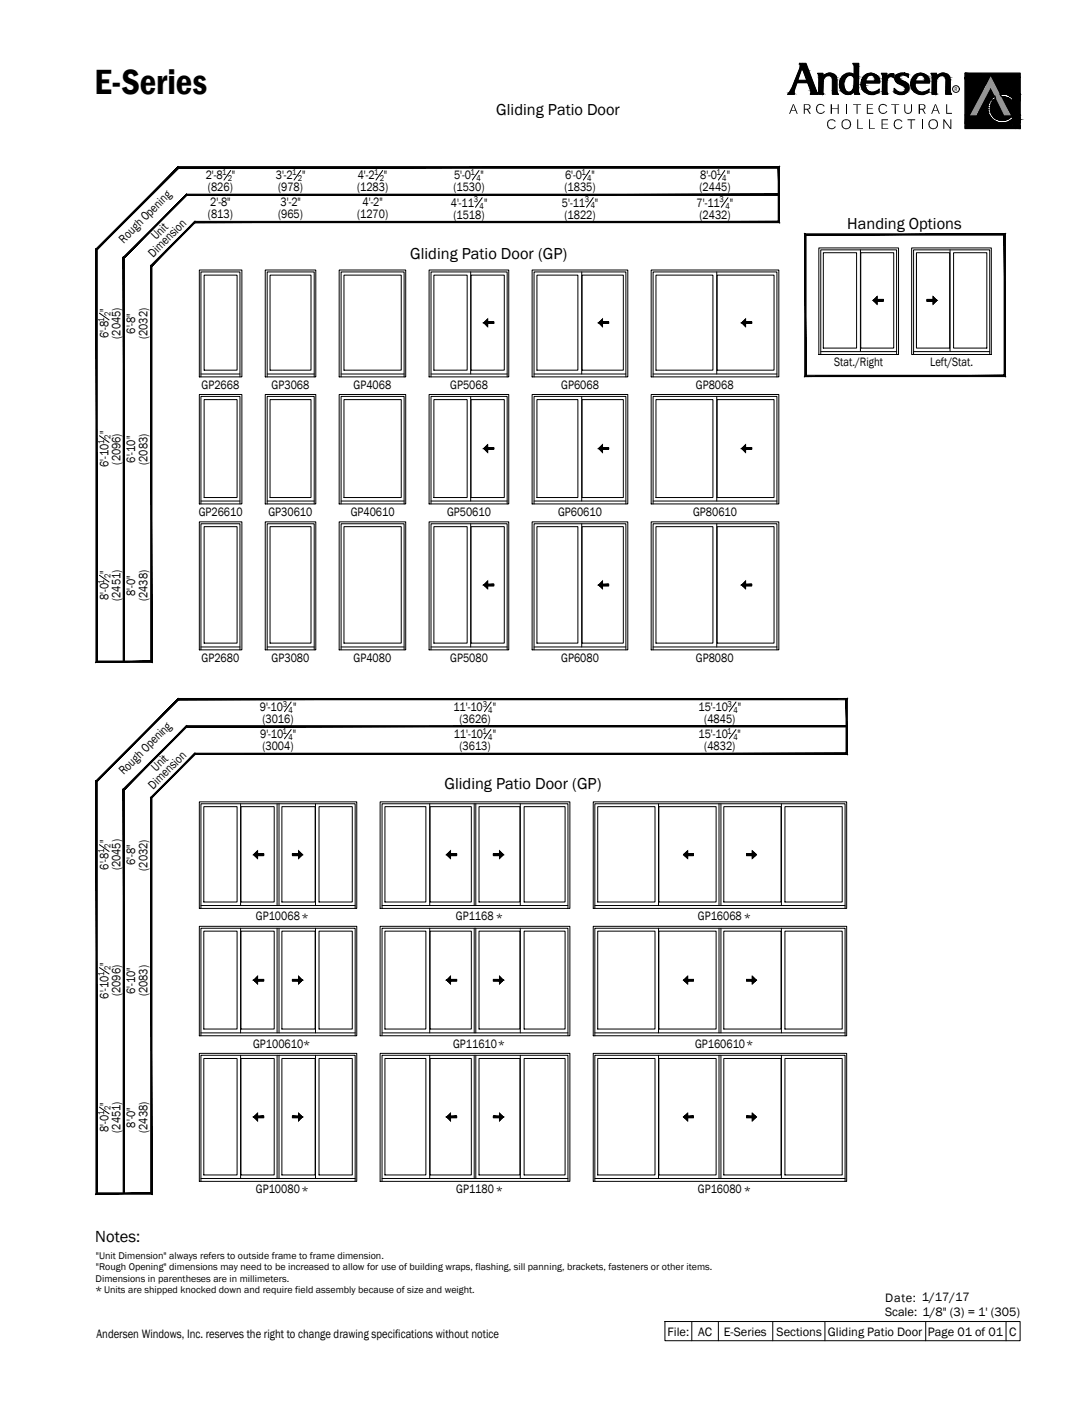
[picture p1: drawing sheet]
<svg xmlns="http://www.w3.org/2000/svg" width="216mm" height="279mm" viewBox="0 0 216 279" stroke-linecap="round" stroke-linejoin="round" font-family="sans-serif">
<defs><g id="words">
<text font-size="7.1" x="18.7" y="18.7">E-Series</text>
<g font-size="3.8">
<text x="161.8" y="22.6">C</text>
<text x="176.8" y="22.6">T</text>
</g>
<text font-size="3.3" x="18.9" y="246.4">Notes:</text>
<g font-size="3.2">
<text x="98.5" y="22.8">Gliding Patio Door</text>
<text x="168.1" y="45.5">Handing Options</text>
<text x="81.4" y="51.4">Gliding Patio Door (GP)</text>
<text x="88.2" y="156.6">Gliding Patio Door (GP)</text>
</g>
<g font-size="2.7">
<text x="156.6" y="22.6">A R</text>
<text x="169.3" y="22.6">T E C</text>
<text x="179.2" y="22.6">U R A L</text>
<text x="163.9" y="25.6">CO L L E C T I O N</text>
</g>
<g font-size="2.5">
<text x="40.8" y="35.6">2'-8</text>
<text x="46" y="35.6">&quot;</text>
<text x="54.7" y="35.6">3'-2</text>
<text x="59.9" y="35.6">&quot;</text>
<text x="71" y="35.6">4'-2</text>
<text x="76.2" y="35.6">&quot;</text>
<text x="90.1" y="35.6">5'-0</text>
<text x="95.4" y="35.6">&quot;</text>
<text x="112.1" y="35.6">6'-0</text>
<text x="117.4" y="35.6">&quot;</text>
<text x="138.9" y="35.6">8'-0</text>
<text x="144.2" y="35.6">&quot;</text>
<text x="41.3" y="38">(826)</text>
<text x="41.7" y="40.9">2'-8&quot;</text>
<text x="55.2" y="38">(978)</text>
<text x="55.7" y="40.9">3'-2&quot;</text>
<text x="70.9" y="38">(1283)</text>
<text x="71.9" y="40.9">4'-2&quot;</text>
<text x="89.5" y="41">4'-11</text>
<text x="90" y="38">(1530)</text>
<text x="96.1" y="41">&quot;</text>
<text x="111.5" y="41">5'-11</text>
<text x="112" y="38">(1835)</text>
<text x="118" y="41">&quot;</text>
<text x="138.2" y="41">7'-11</text>
<text x="138.8" y="38">(2445)</text>
<text x="144.8" y="41">&quot;</text>
<text x="31" y="47.7" transform="rotate(-45 31 47.7)">Unit</text>
<text x="41.3" y="43.4">(813)</text>
<text x="55.2" y="43.4">(965)</text>
<text x="70.9" y="43.4">(1270)</text>
<text x="90" y="43.4">(1518)</text>
<text x="112" y="43.4">(1822)</text>
<text x="138.8" y="43.4">(2432)</text>
<text x="24.6" y="48.4" transform="rotate(-45 24.6 48.4)">Rough Opening</text>
<text x="30.4" y="51.2" transform="rotate(-45 30.4 51.2)">Dimension</text>
<text x="21.5" y="61.8" transform="rotate(-90 21.5 61.8)">&quot;</text>
<text x="21.5" y="67" transform="rotate(-90 21.5 67)">6'-8</text>
<text x="23.9" y="67.2" transform="rotate(-90 23.9 67.2)">(2045)</text>
<text x="26.8" y="66.2" transform="rotate(-90 26.8 66.2)">6'-8&quot;</text>
<text x="29.3" y="67.3" transform="rotate(-90 29.3 67.3)">(2032)</text>
<text x="40" y="77.1">GP2668</text>
<text x="53.9" y="77.1">GP3068</text>
<text x="70.2" y="77.1">GP4068</text>
<text x="89.3" y="77.1">GP5068</text>
<text x="111.4" y="77.1">GP6068</text>
<text x="138.1" y="77.1">GP8068</text>
<text x="165.5" y="72.7">Stat./Right</text>
<text x="184.6" y="72.7">Left/Stat.</text>
<text x="21.5" y="86.2" transform="rotate(-90 21.5 86.2)">&quot;</text>
<text x="21.5" y="92.6" transform="rotate(-90 21.5 92.6)">6'-10</text>
<text x="23.9" y="92.2" transform="rotate(-90 23.9 92.2)">(2096)</text>
<text x="26.8" y="91.8" transform="rotate(-90 26.8 91.8)">6'-10&quot;</text>
<text x="29.3" y="92.3" transform="rotate(-90 29.3 92.3)">(2083)</text>
<text x="39.4" y="102.3">GP26610</text>
<text x="53.3" y="102.3">GP30610</text>
<text x="69.6" y="102.3">GP40610</text>
<text x="88.7" y="102.3">GP50610</text>
<text x="110.7" y="102.3">GP60610</text>
<text x="137.5" y="102.3">GP80610</text>
<text x="21.5" y="113.9" transform="rotate(-90 21.5 113.9)">&quot;</text>
<text x="21.5" y="119.1" transform="rotate(-90 21.5 119.1)">8'-0</text>
<text x="23.9" y="119.2" transform="rotate(-90 23.9 119.2)">(2451)</text>
<text x="26.8" y="118.2" transform="rotate(-90 26.8 118.2)">8'-0&quot;</text>
<text x="29.3" y="119.3" transform="rotate(-90 29.3 119.3)">(2438)</text>
<text x="40" y="131.3">GP2680</text>
<text x="53.9" y="131.3">GP3080</text>
<text x="70.2" y="131.3">GP4080</text>
<text x="89.3" y="131.3">GP5080</text>
<text x="111.4" y="131.3">GP6080</text>
<text x="138.1" y="131.3">GP8080</text>
<text x="51.6" y="141.1">9'-10</text>
<text x="52.1" y="143.5">(3016)</text>
<text x="58.2" y="141.1">&quot;</text>
<text x="90" y="141.1">11'-10</text>
<text x="91.2" y="143.5">(3626)</text>
<text x="97.8" y="141.1">&quot;</text>
<text x="138.6" y="141.1">15'-10</text>
<text x="139.8" y="143.5">(4845)</text>
<text x="146.4" y="141.1">&quot;</text>
<text x="51.6" y="146.5">9'-10</text>
<text x="52.1" y="148.9">(3004)</text>
<text x="58.1" y="146.5">&quot;</text>
<text x="90" y="146.5">11'-10</text>
<text x="91.2" y="148.9">(3613)</text>
<text x="97.8" y="146.5">&quot;</text>
<text x="138.6" y="146.5">15'-10</text>
<text x="139.8" y="148.9">(4832)</text>
<text x="146.4" y="146.5">&quot;</text>
<text x="24.6" y="153.8" transform="rotate(-45 24.6 153.8)">Rough Opening</text>
<text x="31" y="153.1" transform="rotate(-44 31 153.1)">Unit</text>
<text x="30.4" y="156.7" transform="rotate(-45 30.4 156.7)">Dimension</text>
<text x="21.5" y="167.4" transform="rotate(-90 21.5 167.4)">&quot;</text>
<text x="21.5" y="172.6" transform="rotate(-90 21.5 172.6)">6'-8</text>
<text x="23.9" y="172.7" transform="rotate(-90 23.9 172.7)">(2045)</text>
<text x="26.8" y="171.7" transform="rotate(-90 26.8 171.7)">6'-8&quot;</text>
<text x="29.3" y="172.8" transform="rotate(-90 29.3 172.8)">(2032)</text>
<text x="50.8" y="182.6">GP10068*</text>
<text x="90.5" y="182.6">GP1168 *</text>
<text x="138.5" y="182.6">GP16068 *</text>
<text x="21.5" y="191.7" transform="rotate(-90 21.5 191.7)">&quot;</text>
<text x="23.9" y="197.7" transform="rotate(-90 23.9 197.7)">(2096)</text>
<text x="26.8" y="197.3" transform="rotate(-90 26.8 197.3)">6'-10&quot;</text>
<text x="29.3" y="197.7" transform="rotate(-90 29.3 197.7)">(2083)</text>
<text x="21.5" y="198.2" transform="rotate(-90 21.5 198.2)">6'-10</text>
<text x="50.2" y="207.9">GP100610*</text>
<text x="89.9" y="207.9">GP11610*</text>
<text x="137.9" y="207.9">GP160610*</text>
<text x="21.5" y="219.4" transform="rotate(-90 21.5 219.4)">&quot;</text>
<text x="21.5" y="224.6" transform="rotate(-90 21.5 224.6)">8'-0</text>
<text x="23.9" y="224.8" transform="rotate(-90 23.9 224.8)">(2451)</text>
<text x="26.8" y="223.8" transform="rotate(-90 26.8 223.8)">8'-0&quot;</text>
<text x="29.3" y="224.8" transform="rotate(-90 29.3 224.8)">(2438)</text>
<text x="50.8" y="236.8">GP10080*</text>
<text x="90.5" y="236.8">GP1180*</text>
<text x="138.5" y="236.8">GP16080 *</text>
<text x="18.9" y="257">*</text>
<text x="175.6" y="258.3">Date: 1/17/17</text>
<text x="175.6" y="261.1">Scale: 1/8&quot; (3) = 1' (305)</text>
<text x="19.2" y="265.6">Andersen Windows, Inc. reserves the right to change drawing specifications without notice</text>
<text x="132.5" y="265">File:</text>
<text x="138.5" y="265">AC</text>
<text x="143.6" y="265">E-Series</text>
<text x="154.1" y="265">Sections</text>
<text x="164.3" y="265.1">Gliding Patio Door</text>
<text x="184.1" y="265">Page 01 of 01</text>
<text x="200.3" y="265">C</text>
</g>
<g font-size="2">
<text x="19" y="249.9">&quot;Unit Dimension&quot; always refers to outside frame to frame dimension.</text>
<text x="19" y="254.3">Dimensions in parentheses are in millimeters.</text>
<text x="19" y="252.1">&quot;Rough Opening&quot; dimensions may need to be increased to allow for use of building wraps, flashing, sill panning, brackets, fasteners or other items.</text>
<text x="20.7" y="256.5">Units are shipped knocked down and require field assembly because of size and weight.</text>
</g>
<g font-size="1.7">
<text x="44.1" y="34.8">1</text>
<text x="45.2" y="35.9">2</text>
<text x="58" y="34.8">1</text>
<text x="59.1" y="35.9">2</text>
<text x="74.2" y="34.8">1</text>
<text x="75.4" y="36">2</text>
<text x="93.3" y="34.8">1</text>
<text x="94.5" y="35.9">4</text>
<text x="115.4" y="34.8">1</text>
<text x="116.5" y="35.9">4</text>
<text x="142.2" y="34.8">1</text>
<text x="143.3" y="35.9">4</text>
<text x="94" y="40.2">3</text>
<text x="95.2" y="41.4">4</text>
<text x="116.1" y="40.2">3</text>
<text x="117.2" y="41.3">4</text>
<text x="142.8" y="40.2">3</text>
<text x="143.9" y="41.4">4</text>
<text x="20.7" y="63.8" transform="rotate(-90 20.7 63.8)">1</text>
<text x="21.9" y="62.7" transform="rotate(-90 21.9 62.7)">2</text>
<text x="20.7" y="88.2" transform="rotate(-90 20.7 88.2)">1</text>
<text x="21.9" y="87" transform="rotate(-90 21.9 87)">2</text>
<text x="20.7" y="115.9" transform="rotate(-90 20.7 115.9)">1</text>
<text x="21.9" y="114.7" transform="rotate(-90 21.9 114.7)">2</text>
<text x="56.1" y="140.3">3</text>
<text x="57.3" y="141.4">4</text>
<text x="95.8" y="140.3">3</text>
<text x="96.9" y="141.4">4</text>
<text x="144.4" y="140.3">3</text>
<text x="145.5" y="141.4">4</text>
<text x="56.1" y="145.7">1</text>
<text x="57.3" y="146.9">4</text>
<text x="95.8" y="145.7">1</text>
<text x="96.9" y="146.9">4</text>
<text x="144.3" y="145.7">1</text>
<text x="145.5" y="146.9">4</text>
<text x="20.7" y="169.3" transform="rotate(-90 20.7 169.3)">1</text>
<text x="21.9" y="168.2" transform="rotate(-90 21.9 168.2)">2</text>
<text x="20.7" y="193.7" transform="rotate(-90 20.7 193.7)">1</text>
<text x="21.9" y="192.5" transform="rotate(-90 21.9 192.5)">2</text>
<text x="20.7" y="221.3" transform="rotate(-90 20.7 221.3)">1</text>
<text x="21.9" y="220.2" transform="rotate(-90 21.9 220.2)">2</text>
</g>
<text font-size="1.1" x="189.4" y="18.1">R</text>
</g></defs>
<!-- layer: A-ELEV-GLAZ-SIGHTLINES -->
<g fill="none" stroke="#000" stroke-width=".2">
<path d="M39.6 53.6h8.4v21.2h-8.4zM40.5 54.6h6.5v18.9h-6.5zM52.6 53.6h10.1v21.2h-10.1zM53.6 54.6h8.1v18.9h-8.1zM67.3 53.6h13.2v21.2h-13.2zM68.3 54.6h11.3v18.9h-11.3zM85.1 53.6h15.9v21.2h-15.9zM86.1 54.6h6.6v18.9h-6.6zM93.4 54v20.2M93.5 54.6h6.6v18.9h-6.6zM105.6 53.6h19v21.2h-19zM106.5 54.6h8.2v18.9h-8.2z"/>
<path d="M115.4 54v20.2M115.5 54.6h8.2v18.9h-8.2zM129.2 53.6h25.4v21.2h-25.4zM130.2 54.6h11.3v18.9h-11.3zM142.2 54v20.2M142.3 54.6h11.3v18.9h-11.3zM162.5 49.2h15.8v21.1h-15.8zM163.4 50.2h6.6v18.9h-6.6zM170.7 49.6v20.2M170.8 50.2h6.5v18.9h-6.5zM180.9 49.2h15.8v21.1h-15.8zM181.9 50.2h6.6v18.9h-6.6z"/>
<path d="M188.5 49.6v20.2M189.2 50.2h6.6v18.9h-6.6zM39.6 78.3h8.4v21.7h-8.4zM39.9 74.8v-20.8h7.7v20.8M39.9 74.2h7.7M40.5 79.3h6.5v19.4h-6.5zM52.6 78.3h10.1v21.7h-10.1zM53 74.8v-20.8h9.3v20.8M53 74.2h9.3M53.6 79.3h8.1v19.4h-8.1zM67.3 78.3h13.2v21.7h-13.2zM67.7 74.8v-20.8h12.5v20.8"/>
<path d="M67.7 74.2h12.5M68.3 79.3h11.3v19.4h-11.3zM85.1 78.3h15.9v21.7h-15.9zM85.5 74.8v-20.8h15.1v20.8M85.5 74.2h15.1M86.1 79.3h6.6v19.4h-6.6zM93.4 78.7v20.7M93.5 79.3h6.6v19.4h-6.6zM105.6 78.3h19v21.7h-19zM106 74.8v-20.8h18.2v20.8M106 74.2h18.2M106.5 79.3h8.2v19.4h-8.2z"/>
<path d="M115.4 78.7v20.7M115.5 79.3h8.2v19.4h-8.2zM129.2 78.3h25.4v21.7h-25.4zM129.6 74.8v-20.8h24.6v20.8M129.6 74.2h24.6M130.2 79.3h11.3v19.4h-11.3zM142.2 78.7v20.7M142.3 79.3h11.3v19.4h-11.3zM162.9 70.3v-20.7h15v20.7M162.9 69.8h15M181.3 70.3v-20.7h15.1v20.7M181.3 69.8h15.1"/>
<path d="M39.9 100v-21.3h7.7v21.3M39.9 99.4h7.7M53 100v-21.3h9.3v21.3M53 99.4h9.3M67.7 100v-21.3h12.5v21.3M67.7 99.4h12.5M85.5 100v-21.3h15.1v21.3M85.5 99.4h15.1M106 100v-21.3h18.2v21.3M106 99.4h18.2M129.6 100v-21.3h24.6v21.3M129.6 99.4h24.6"/>
<path d="M39.6 103.6h8.4v25.4h-8.4zM40.5 104.5h6.5v23.1h-6.5zM52.6 103.6h10.1v25.4h-10.1zM53.6 104.5h8.1v23.1h-8.1zM67.3 103.6h13.2v25.4h-13.2zM68.3 104.5h11.3v23.1h-11.3zM85.1 103.6h15.9v25.4h-15.9zM86.1 104.5h6.6v23.1h-6.6zM93.4 103.9v24.5M93.5 104.5h6.6v23.1h-6.6zM105.6 103.6h19v25.4h-19zM106.5 104.5h8.2v23.1h-8.2z"/>
<path d="M115.4 103.9v24.5M115.5 104.5h8.2v23.1h-8.2zM129.2 103.6h25.4v25.4h-25.4zM130.2 104.5h11.3v23.1h-11.3zM142.2 103.9v24.5M142.3 104.5h11.3v23.1h-11.3zM39.9 129v-25.1h7.7v25.1M39.9 128.4h7.7M53 129v-25.1h9.3v25.1M53 128.4h9.3M67.7 129v-25.1h12.5v25.1M67.7 128.4h12.5"/>
<path d="M85.5 129v-25.1h15.1v25.1M85.5 128.4h15.1M106 129v-25.1h18.2v25.1M106 128.4h18.2M129.6 129v-25.1h24.6v25.1M129.6 128.4h24.6M39.6 159.1h31.2v21.2h-31.2zM47.7 159.5v20.2M55 159.5v20.2M55.4 159.5v20.2M62.6 159.5v20.2M75.4 159.1h37.7v21.2h-37.7z"/>
<path d="M85.3 159.5v20.2M94.1 159.5v20.2M94.4 159.5v20.2M103.2 159.5v20.2M117.7 159.1h50.3v21.2h-50.3zM130.7 159.5v20.2M142.7 159.5v20.2M143.1 159.5v20.2M155.1 159.5v20.2M39.9 179.7h30.6M40.4 160.1h6.6v18.9h-6.6zM47.8 160.1h6.6v18.9h-6.6z"/>
<path d="M55.9 160.1h6.6v18.9h-6.6zM63.3 160.1h6.6v18.9h-6.6zM75.8 179.7h36.9M76.4 160.1h8.1v18.9h-8.1zM85.3 160.1h8.2v18.9h-8.2zM95.1 160.1h8.1v18.9h-8.1zM104 160.1h8.1v18.9h-8.1zM118 179.7h49.7M118.6 160.1h11.4v18.9h-11.4zM130.7 160.1h11.4v18.9h-11.4zM143.6 160.1h11.4v18.9h-11.4zM155.8 160.1h11.3v18.9h-11.3z"/>
<path d="M39.6 183.8h31.2v21.7h-31.2zM39.9 180.3v-20.8h30.6v20.8M40.4 184.8h6.6v19.4h-6.6zM47.7 184.2v20.8M47.8 184.8h6.6v19.4h-6.6zM55 184.2v20.8M55.4 184.2v20.8M55.9 184.8h6.6v19.4h-6.6zM62.6 184.2v20.8M63.3 184.8h6.6v19.4h-6.6zM75.4 183.8h37.7v21.7h-37.7zM75.8 180.3v-20.8h36.9v20.8"/>
<path d="M76.4 184.8h8.1v19.4h-8.1zM85.3 184.2v20.8M85.3 184.8h8.2v19.4h-8.2zM94.1 184.2v20.8M94.4 184.2v20.8M95.1 184.8h8.1v19.4h-8.1zM103.2 184.2v20.8M104 184.8h8.1v19.4h-8.1zM117.7 183.8h50.3v21.7h-50.3zM118 180.3v-20.8h49.7v20.8M118.6 184.8h11.4v19.4h-11.4zM130.7 184.2v20.8"/>
<path d="M130.7 184.8h11.4v19.4h-11.4zM142.7 184.2v20.8M143.1 184.2v20.8M143.6 184.8h11.4v19.4h-11.4zM155.1 184.2v20.8M155.8 184.8h11.3v19.4h-11.3zM39.6 209h31.2v25.4h-31.2zM39.9 205.5v-21.3h30.6v21.3M39.9 205h30.6M40.4 210h6.6v23.2h-6.6zM47.7 209.4v24.5M47.8 210h6.6v23.2h-6.6z"/>
<path d="M55 209.4v24.5M55.4 209.4v24.5M55.9 210h6.6v23.2h-6.6zM62.6 209.4v24.5M63.3 210h6.6v23.2h-6.6zM75.4 209h37.7v25.4h-37.7zM75.8 205.5v-21.3h36.9v21.3M75.8 205h36.9M76.4 210h8.1v23.2h-8.1zM85.3 209.4v24.5M85.3 210h8.2v23.2h-8.2zM94.1 209.4v24.5"/>
<path d="M94.4 209.4v24.5M95.1 210h8.1v23.2h-8.1zM103.2 209.4v24.5M104 210h8.1v23.2h-8.1zM117.7 209h50.3v25.4h-50.3zM118 205.5v-21.3h49.7v21.3M118 205h49.7M118.6 210h11.4v23.2h-11.4zM130.7 209.4v24.5M130.7 210h11.4v23.2h-11.4zM142.7 209.4v24.5M143.1 209.4v24.5"/>
<path d="M143.6 210h11.4v23.2h-11.4zM155.1 209.4v24.5M155.8 210h11.3v23.2h-11.3zM39.9 234.4v-25h30.6v25M39.9 233.9h30.6M75.8 234.4v-25h36.9v25M75.8 233.9h36.9M118 234.4v-25h49.7v25M118 233.9h49.7"/>
</g>
<!-- layer: A-ANNO-TEXT -->
<g fill="none" stroke="#000" stroke-width=".2">
<path d="M158.6 12.6h1.3l2.5 6.1h-1.6l.1-.6-.6-1.7h-2.1l-.5 1.5v.8h-1.4l.9-1.3 1.5-3.8v-.9zM158.7 12.7h1.2l2.3 6h-1.3l.1-.6-.7-1.7h-2.2l-.6 1.5v.8h-1l.7-1.3 1.5-3.8a.79 .79 0 0 0 0-.9zM158.9 12.7h.9l2.3 5.9h-1.1v-.5l-.7-1.8h-2.3l-.5 1.6v.7h-.9l.7-1.2 1.5-3.8zM159.2 13.4l.9 2.5h-1.8zM159.3 13.1l.1 .8 .8 2.2h-2zM159.3 12.8l.1 .8 .9 2.5h-2.2zM162.2 14.5h1.1v.5a1.57 1.57 0 0 1 1.7-.5 1.57 1.57 0 0 1 1.1 1.4v2.1l.3 .7h-1.2v-2.9a.9 .9 0 0 0-1.1-.8 .9 .9 0 0 0-.7 1.1l-.1 2.2 .1 .4h-1l.1-3.6zM162.4 14.6h.9v.6a1.55 1.55 0 0 1 1.6-.6 1.55 1.55 0 0 1 1.1 1.3v2.1l.2 .7h-1l.1-2.9a.99 .99 0 0 0-1.1-.9 .99 .99 0 0 0-.9 1.2v2.6h-.8l.1-3.6zM162.5 14.7h.7v.7a1.54 1.54 0 0 1 2.7 .1v2.5l.2 .6h-.8v-2.8a1.06 1.06 0 0 0-1.1-1 1.06 1.06 0 0 0-.9 1.3v2.5h-.7v-3.5zM167.8 15.2a1.02 1.02 0 0 1 1.8 .3v1.6a1.31 1.31 0 0 1-1.5 1.3 2.32 2.32 0 0 1-.3-3.2zM167.9 15.3a.94 .94 0 0 1 1.6 .2v1.6a1.46 1.46 0 0 1-1.1 1.3 1.97 1.97 0 0 1-.5-3.1zM168 15.4a.87 .87 0 0 1 1.3-.1 3.3 3.3 0 0 1-.3 2.8 .86 .86 0 0 1-1.1 0 2.19 2.19 0 0 1 .1-2.7z"/>
<path d="M169.2 12.6h1.2v5.5l.2 .6h-1.1v-.7a1.56 1.56 0 0 1-1.6 .8 1.56 1.56 0 0 1-1.3-1.4 2.08 2.08 0 0 1 .5-2.3 2.08 2.08 0 0 1 2.4-.3v-1.6zM169.3 12.7h1.1l-.1 5.4 .2 .6h-.9v-1.1l-.4 .7a1.5 1.5 0 0 1-2.5-.9 2.02 2.02 0 0 1 .3-2.1 2.02 2.02 0 0 1 2-.6l.5 .2 .1-1.7zM169.5 12.7h.8l-.1 5.4 .2 .5h-.7v-1.2l-.5 .9a1.46 1.46 0 0 1-2.4-.9 1.95 1.95 0 0 1 2.2-2.7l.6 .3 .1-1.8zM171.3 15.3a1.81 1.81 0 0 1 2.1-.7 1.81 1.81 0 0 1 1.2 1.9h-2.8a1.45 1.45 0 0 0 .6 1.6 1.45 1.45 0 0 0 1.7-.1l.4-.4-.1 .7a2.21 2.21 0 0 1-2.9-.1 2.21 2.21 0 0 1-.2-2.9zM171.3 15.3a1.79 1.79 0 0 1 2-.7 1.79 1.79 0 0 1 1.3 1.7l-.1 .1h-2.8a1.58 1.58 0 0 0 .8 1.8 1.58 1.58 0 0 0 1.9-.4v.5a2.15 2.15 0 0 1-2.9-.2 2.15 2.15 0 0 1-.2-2.8zM171.4 15.4a1.65 1.65 0 0 1 1.9-.8 1.65 1.65 0 0 1 1.1 1.8h-2.8a1.64 1.64 0 0 0 .8 1.8 1.64 1.64 0 0 0 1.9-.2v.3a2.09 2.09 0 0 1-2.7-.2 2.09 2.09 0 0 1-.2-2.7zM172.1 15a1.03 1.03 0 0 1 1.2-.1 1.03 1.03 0 0 1 .5 1.2l-.5 .1h-1.7zM172.1 15.1a.94 .94 0 0 1 1.2-.2 .94 .94 0 0 1 .4 1.1l-.4 .2h-1.6l.1-.7zM172.2 15.2a.81 .81 0 0 1 1.1-.2 .81 .81 0 0 1 .2 1.1h-1.7zM174.9 14.5h1.1v.7l.8-.6 .6 .1-.1 .8-.3-.3a.87 .87 0 0 0-1 1v1.9l.2 .6h-1.1v-3.5zM175 14.6h1v.8a1.18 1.18 0 0 1 1.3-.7v.6a.86 .86 0 0 0-1 0 .86 .86 0 0 0-.3 .9v1.9l.1 .6h-1l.1-3.5zM175.1 14.7h.8v.9a1.38 1.38 0 0 1 1.1-.9h.2v.5a.94 .94 0 0 0-1 .1 .94 .94 0 0 0-.3 .9l.1 2.4h-.8l.1-3.4z"/>
<path d="M177.7 15a2.31 2.31 0 0 1 2.6-.3v.7a1.18 1.18 0 0 0-1.8-.2 .48 .48 0 0 0 .4 .7l.5 .2a1.37 1.37 0 0 1 1 1.7 1.37 1.37 0 0 1-1.7 1l-1.3-.4v-.9a1.57 1.57 0 0 0 2 .6l.3-.4-.3-.6a2.69 2.69 0 0 1-1.7-.9l-.2-.5zM177.9 15a2.51 2.51 0 0 1 2.2-.2v.3a1.37 1.37 0 0 0-1.8 .1 .73 .73 0 0 0 .5 .8l.5 .2a1.26 1.26 0 0 1 .9 1.7 1.26 1.26 0 0 1-1.8 .7l-.9-.3 .1-.4a1.29 1.29 0 0 0 2.2 0v-.4a.92 .92 0 0 0-.7-.7 1.72 1.72 0 0 1-1.4-.9v-.4zM177.9 14.8l1.2-.3 .8 .2h.3v.5a1.28 1.28 0 0 0-1.8 0 1.31 1.31 0 0 0 1.2 1.1 1.3 1.3 0 0 1 .6 1.6 1.3 1.3 0 0 1-1.5 .8l-1.2-.4v-.6a1.26 1.26 0 0 0 2.2 .2l.1-.4-.4-.4a2.36 2.36 0 0 1-1.8-1.4l.1-.5zM181.2 15.3a1.74 1.74 0 0 1 2.1-.7 1.74 1.74 0 0 1 1.1 1.8h-2.9a1.59 1.59 0 0 0 .9 1.8 1.59 1.59 0 0 0 1.9-.4l-.1 .5a2.12 2.12 0 0 1-2.8-.2 2.12 2.12 0 0 1-.2-2.8zM181.3 15.4a1.65 1.65 0 0 1 1.9-.8 1.65 1.65 0 0 1 1.1 1.8h-2.8a1.67 1.67 0 0 0 .7 1.8 1.67 1.67 0 0 0 2-.2l-.1 .3a2.06 2.06 0 0 1-2.7-.2 2.06 2.06 0 0 1-.1-2.7zM181.5 14.8a1.82 1.82 0 0 1 2-.1 1.82 1.82 0 0 1 1 1.8h-2.9a1.54 1.54 0 0 0 .9 1.7 1.54 1.54 0 0 0 1.9-.6l-.1 .7a2.24 2.24 0 0 1-3.1-.3 2.24 2.24 0 0 1 .3-3.2zM182 15a.95 .95 0 0 1 1.3-.1 .95 .95 0 0 1 .2 1.3h-2zM182 15.1a.87 .87 0 0 1 1.2-.1 .87 .87 0 0 1 .2 1.1l-1.9 .1zM182.1 15.2a.81 .81 0 0 1 1.1-.2 .81 .81 0 0 1 .2 1.1h-1.7zM184.7 14.5h1.2l-.1 .5a1.57 1.57 0 0 1 1.7-.5 1.57 1.57 0 0 1 1.1 1.4v2.1l.2 .7h-1.2l.1-2.9a.93 .93 0 0 0-1-.8 .93 .93 0 0 0-.8 1.1v2.6h-1l.1-3.6zM184.8 14.6h.9v.6a1.7 1.7 0 0 1 2.5-.2l.3 .9v2.1l.2 .7h-1l.1-2.9a.99 .99 0 0 0-1.2-.9 .99 .99 0 0 0-.8 1.2l-.1 2.2 .2 .4h-.9v-3.6zM185 14.7h.7v.7a1.54 1.54 0 0 1 2.7 .1l.2 3.1h-.8v-2.8a1.06 1.06 0 0 0-1.2-1 1.06 1.06 0 0 0-.9 1.3v2.5h-.6v-3.5z"/>
<path d="M191.5 14.5h10.9v11h-10.9zM196.7 19.7l.7-.7 .2 .5a2.37 2.37 0 0 0-.5 3.6 2.37 2.37 0 0 0 3.6-.1l.4 .4a2.86 2.86 0 0 1-4.1 .3 2.86 2.86 0 0 1-.3-4zM198.4 18.7a2.7 2.7 0 0 1 2.6 .9l-.3 .4a2.27 2.27 0 0 0-2-.8zM45.8 33.8l-1.4 1.9M59.7 33.8l-1.4 1.9M75.9 33.8l-1.3 1.9M95.1 33.8l-1.4 1.9M95.7 39.2l-1.3 1.9M117 33.8l-1.2 1.9M117.7 39.2l-1.3 1.9M143.8 33.8l-1.2 1.9M144.5 39.2l-1.4 1.9"/>
<path d="M19.7 62.2l1.9 1.3M19.7 86.5l1.9 1.3M19.7 114.2l1.9 1.3M57.8 139.3l-1.4 1.9M97.5 139.3l-1.4 1.9M146 139.3l-1.3 1.9M57.8 144.8l-1.4 1.8M97.4 144.8l-1.3 1.8M146 144.8l-1.3 1.8M19.7 167.6l1.9 1.4M19.7 192l1.9 1.3M19.7 219.7l1.9 1.3"/>
<path d="M131.9 262.2h70.5v3.9h-70.5zM137.3 262.2v3.9M142.6 262.2v3.9M153.3 262.2v3.9M163.7 262.2v3.9M183.7 262.2v3.9M199.6 262.2v3.9"/>
<circle cx="189.7" cy="17.7" r=".67"/>
</g>
<g fill="#000" stroke="#000" stroke-width=".2">
<path d="M164.5 14.7h.3zM174.2 18.1l.1-.1zM178.5 14.7h1.4zM178.6 18.7h.5zM179.1 14.6l.2 .1zM184.1 18.1l.1-.1zM186.9 14.7h.4zM196.6 17.2l.7 1.5h-1.5zM198.7 19.2h.4zM198.4 23.9h.9zM201.5 24.6l.1 .4h-.1zM201.5 24.6h.4l-.2 .4z"/>
<path d="M202 24.6v.4h-.1z"/>
<path d="M156.8 18.3l.7 .1-.1-.1zM156.8 18.3l.7 .1h-.7z"/>
<path d="M157.1 17.9l.4 .1zM157.1 17.9l.4 .1z"/>
<path d="M157 18l.4 .3 .1-.3zM157 18l.4 .3h-.6z"/>
<path d="M156.8 18.4l.7 .2v-.2zM156.8 18.4l.7 .2h-.9z"/>
<path d="M157.3 17.4l.2 .5 .2-.5zM157.3 17.4l.2 .5h-.4z"/>
<path d="M157.7 16.3v1.1l.3-1.1zM157.7 16.3v1.1h-.4z"/>
<path d="M158.8 13.6l-.7 2.5 .8-2.5zM158.8 13.6l-.7 2.5h-.3z"/>
<path d="M158.9 13.3v.3l.2-.3zM158.9 13.3v.3h-.1z"/>
<path d="M158.9 12.9l.2 .4 .1-.4zM158.9 12.9l.2 .4h-.2z"/>
<path d="M158.9 12.8l.3 .1 .1-.1zM158.9 12.8l.3 .1z"/>
<path d="M158.9 12.7l1 .1zM158.9 12.7l1 .1z"/>
<path d="M159.3 12.8l.6 .1v-.1zM159.3 12.8l.6 .1h-.6z"/>
<path d="M159.3 12.9l.8 .7-.2-.7zM159.3 12.9l.8 .7h-.7z"/>
<path d="M159.4 13.6l.9 .3-.2-.3zM159.4 13.6l.9 .3h-.8z"/>
<path d="M159.5 13.9l1.7 2.2-.9-2.2zM159.5 13.9l1.7 2.2h-.9z"/>
<path d="M157.8 16.1l3.4 .2v-.2zM157.8 16.1l3.4 .2h-3.5z"/>
<path d="M160.3 16.3l1.6 1.8-.7-1.8zM160.3 16.3l1.6 1.8h-.9z"/>
<path d="M161 18.1l1 .2-.1-.2zM161 18.1l1 .2h-1z"/>
<path d="M161 18.3l1 .2v-.2zM161 18.3l1 .2h-1z"/>
<path d="M161 18.5l1.1 .1-.1-.1zM161 18.5l1.1 .1h-1.1z"/>
<path d="M162.5 14.7l.7 .1v-.1zM162.5 14.7l.7 .1h-.6z"/>
<path d="M162.6 14.8l.6 .3v-.3zM162.6 14.8l.6 .3h-.6z"/>
<path d="M162.6 15.1l.6 .3v-.3zM162.6 15.1l.6 .3h-.6z"/>
<path d="M162.6 18.4l.7 .2-.1-.2zM162.6 18.4l.7 .2h-.7z"/>
<path d="M162.6 16.1l.6 2.3 .1-2.3zM162.6 16.1l.6 2.3h-.6z"/>
<path d="M162.6 15.6l.7 .5v-.5zM162.6 15.6l.7 .5h-.7z"/>
<path d="M162.6 15.4l.7 .2 .2-.2zM162.6 15.4l.7 .2h-.7z"/>
<path d="M163.3 15.2l.2 .2 .1-.2zM163.2 15.4l.1-.2 .2 .2z"/>
<path d="M163.8 14.8h1.7zM163.8 14.8h1.7z"/>
<path d="M163.7 15l-.1 .2 .3-.2zM163.3 15.2l.4-.2-.1 .2z"/>
<path d="M164.1 14.7h1.1zM164.1 14.7h1.1z"/>
<path d="M163.8 14.9h.5zM163.8 14.9h.5z"/>
<path d="M163.8 14.9h.5zM163.8 14.9l.1 .1z"/>
<path d="M163.8 14.8h.6zM163.8 14.8l.5 .1z"/>
<path d="M164.5 14.7h.7zM164.1 14.7h1.1z"/>
<path d="M164.1 14.7l1.4 .1zM163.8 14.8l.3-.1 1.4 .1z"/>
<path d="M164.4 14.8l1.1 .1zM164.4 14.8l1.1 .1z"/>
<path d="M164.5 14.9h1zM164.5 14.9h1z"/>
<path d="M164.8 14.9l.9 .1-.2-.1zM164.8 14.9l.9 .1h-.8z"/>
<path d="M164.9 15l.8 .1zM164.9 15l.8 .1z"/>
<path d="M165.1 15.1l.7 .2-.1-.2zM165.1 15.1l.7 .2h-.6z"/>
<path d="M165.2 15.3l.7 .1-.1-.1zM165.2 15.3l.7 .1h-.6z"/>
<path d="M165.3 15.4l.6 .1v-.1zM165.3 15.4l.6 .1h-.6z"/>
<path d="M165.3 15.5l.6 .3v-.3zM165.3 15.5l.6 .3h-.6z"/>
<path d="M165.3 15.8l.6 .1zM165.3 15.8l.6 .1z"/>
<path d="M165.3 15.9l.6 2.1v-2.1zM165.3 15.9l.6 2.1h-.6z"/>
<path d="M165.3 18l.7 .5-.1-.5zM165.3 18l.7 .5h-.7z"/>
<path d="M165.3 18.5l.8 .1-.1-.1zM165.3 18.5l.8 .1h-.8z"/>
<path d="M167.3 15.2h.5zM167.3 15.2h.5z"/>
<path d="M166.7 16.7l.6 .1v-.1zM166.7 16.7l.6 .1h-.6z"/>
<path d="M166.7 16.8l.7 .6-.1-.6zM166.7 16.8l.7 .6h-.6z"/>
<path d="M166.7 16.2l.6 .5 .1-.5zM166.7 16.2l.6 .5h-.6z"/>
<path d="M166.8 17.4h.6zM166.8 17.4h.6z"/>
<path d="M166.8 15.9l.6 .3v-.3zM166.8 15.9l.6 .3h-.7z"/>
<path d="M166.8 17.4l.9 .6-.3-.6zM166.8 17.4l.9 .6h-.6z"/>
<path d="M166.9 15.7l.5 .2 .2-.2zM166.9 15.7l.5 .2h-.6z"/>
<path d="M167.6 18.5h.8zM167.6 18.5h.8z"/>
<path d="M167.1 18l.7 .1-.1-.1zM167.1 18l.7 .1h-.5z"/>
<path d="M167.3 18.1l.7 .2-.2-.2zM167.3 18.1l.7 .2h-.6z"/>
<path d="M167.3 15.2l.3 .5 .2-.5zM167.3 15.2l.3 .5h-.7z"/>
<path d="M167.4 18.3l.7 .1zM167.4 18.3l.7 .1z"/>
<path d="M167.5 18.4l.9 .1zM167.5 18.4l.9 .1z"/>
<path d="M167.6 14.9l.2 .3 .5-.3zM167.6 14.9l.2 .3h-.5z"/>
<path d="M167.6 14.9h.8zM167.6 14.9h.7z"/>
<path d="M168.5 14.6l.4 .1zM168.1 14.7h.8z"/>
<path d="M167.8 14.8h1zM167.6 14.9h.8z"/>
<path d="M167.8 18.5l1 .1zM167.8 18.5l1 .1z"/>
<path d="M167.9 18.6h.9zM167.9 18.6l.4 .1z"/>
<path d="M168.1 14.7h.9zM168.1 14.7h.9z"/>
<path d="M168.5 18.5h.4zM168.4 18.5h.5z"/>
<path d="M167.6 18.5h1.3zM167.6 18.5h1.2z"/>
<path d="M168 14.7l1.2 .1-.2-.1zM167.8 14.8l.2-.1 1.2 .1z"/>
<path d="M168.8 18.4h.2zM168.5 18.5h.4z"/>
<path d="M168.9 18.3l.1 .1 .2-.1zM168.9 18.3l.1 .1h-.2z"/>
<path d="M168.8 14.8l.6 .1zM168.8 14.8l.6 .1z"/>
<path d="M169.1 18.1l.1 .2v-.2zM168.9 18.3l.2-.2 .1 .2z"/>
<path d="M169.3 15h.3zM169.3 15h.3z"/>
<path d="M169.2 14.9l.4 .1zM169.2 14.9l.4 .1z"/>
<path d="M169.5 17.4h.2zM169.5 17.4h.2z"/>
<path d="M169.4 17.7l-.2 .4 .3-.4zM169.4 17.7l-.2 .4h-.1z"/>
<path d="M169.6 15h.6zM169.6 15h.6z"/>
<path d="M169.7 17.4h.5zM169.7 17.4h.5z"/>
<path d="M169.5 17.4v.3l.2-.3zM169.5 17.4v.3h-.1z"/>
<path d="M169.3 15l.9 .2v-.2zM169.3 15l.9 .2h-.7z"/>
<path d="M169.5 15.2l.7 .3v-.3zM169.5 15.2l.7 .3h-.6z"/>
<path d="M169.6 15.5l.6 1.6v-1.6zM169.6 15.5l.6 1.6h-.6z"/>
<path d="M169.6 17.1l.6 .3v-.3zM169.6 17.1l.6 .3h-.7z"/>
<path d="M169.7 17.4l.5 .7v-.7zM169.7 17.4l.5 .7h-.5z"/>
<path d="M169.7 18.1l.6 .4-.1-.4zM169.7 18.1l.6 .4h-.6z"/>
<path d="M169.5 12.7l.8 .1zM169.5 12.7l.8 .1z"/>
<path d="M169.5 12.8l.8 .4v-.4zM169.5 12.8l.8 .4h-.6z"/>
<path d="M169.7 13.2l.5 1.8 .1-1.8zM169.7 13.2l.5 1.8h-.6z"/>
<path d="M169.7 18.5l.7 .1-.1-.1zM169.7 18.5l.7 .1h-.7z"/>
<path d="M171 16.3h3.4zM171 16.3h3.4z"/>
<path d="M171 16.8l.6 .1v-.1zM171 16.8l.6 .1h-.6z"/>
<path d="M171 16.9l.6 .4v-.4zM171 16.9l.6 .4h-.5z"/>
<path d="M171.6 18.1h.5zM171.6 18.1h.5z"/>
<path d="M171 16.4l.6 .4v-.4zM171 16.4l.6 .4h-.6z"/>
<path d="M171.1 17.3h.5zM171.1 17.3h.5z"/>
<path d="M171.1 17.3l.7 .4-.2-.4zM171.1 17.3l.7 .4h-.5z"/>
<path d="M171.1 15.9l.5 .3 .1-.3zM171.1 15.9l.5 .3h-.6z"/>
<path d="M171.3 15.5l.4 .4 .1-.4zM171.3 15.5l.4 .4h-.6z"/>
<path d="M171.3 17.7l.5 .1zM171.3 17.7l.5 .1z"/>
<path d="M171.3 17.8l.8 .3-.3-.3zM171.3 17.8l.8 .3h-.5z"/>
<path d="M171.4 15.4l.4 .1 .1-.1zM171.4 15.4l.4 .1h-.5z"/>
<path d="M171.7 15l.2 .4 .2-.4zM171.7 15l.2 .4h-.5z"/>
<path d="M171.6 18.1l.9 .2-.4-.2zM171.6 18.1l.9 .2h-.7z"/>
<path d="M172.3 14.7h1zM172.3 14.7h1z"/>
<path d="M171.8 15h.5zM171.8 15h.3z"/>
<path d="M172.1 14.8l.2 .2 .2-.2zM171.8 15l.3-.2 .2 .2z"/>
<path d="M171.8 18.3h.9zM171.8 18.3h.9z"/>
<path d="M172 18.3l.9 .1zM172 18.3l.9 .1z"/>
<path d="M172.2 14.7l.3 .1 .4-.1zM172.2 14.7l.3 .1h-.4z"/>
<path d="M172.1 18.4h1.2zM172.1 18.4h1.2z"/>
<path d="M172.8 14.7h.5zM172.3 14.7h1z"/>
<path d="M172.3 14.7h1.1zM172.2 14.7h1.2z"/>
<path d="M172.7 18.6h.6zM172.7 18.6l.2 .1z"/>
<path d="M172.9 14.7l.7 .1zM172.9 14.7l.7 .1z"/>
<path d="M173.3 14.8l.5 .1zM173.3 14.8l.5 .1z"/>
<path d="M172.4 18.5h1.2zM172.4 18.5l.9 .1z"/>
<path d="M173.4 14.9l.5 .1zM173.4 14.9l.5 .1z"/>
<path d="M173.8 16.1h.6zM173.8 16.1h.6z"/>
<path d="M172.2 18.5h1.7zM172.2 18.5h1.4z"/>
<path d="M173.5 15l.6 .2-.2-.2zM173.5 15l.6 .2h-.4z"/>
<path d="M173.3 18.4h.7zM173.3 18.4h.7z"/>
<path d="M172.1 18.4h1.9zM172.1 18.4l1.8 .1z"/>
<path d="M173.7 15.2l.5 .2-.1-.2zM173.7 15.2l.5 .2h-.5z"/>
<path d="M173.7 18.3h.5zM173.3 18.4h.7z"/>
<path d="M173.7 15.4l.6 .2-.1-.2zM173.7 15.4l.6 .2h-.5z"/>
<path d="M173.8 15.6l.6 .3-.1-.3zM173.8 15.6l.6 .3h-.5z"/>
<path d="M174.2 18.1l.1 .2v-.2zM173.9 18.3l.3-.2 .1 .2z"/>
<path d="M173.9 18.3h.4zM173.7 18.3h.5z"/>
<path d="M173.9 15.9l.5 .2v-.2zM173.9 15.9l.5 .2h-.6z"/>
<path d="M173.8 16.1l.6 .1v-.1zM173.6 16.2l.2-.1 .6 .1z"/>
<path d="M173.6 16.2h.8zM173.3 16.2h1.1z"/>
<path d="M171 16.2l3.4 .1zM171 16.2l3.4 .1z"/>
<path d="M171 16.3l3.4 .1zM171 16.3l3.4 .1z"/>
<path d="M175.1 14.7l.8 .1zM175.1 14.7l.8 .1z"/>
<path d="M175.2 14.8l.7 .4v-.4zM175.2 14.8l.7 .4h-.6z"/>
<path d="M175.3 15.2l.6 .4v-.4zM175.3 15.2l.6 .4h-.6z"/>
<path d="M175.3 15.9l.6 .3v-.3zM175.3 15.9l.6 .3h-.6z"/>
<path d="M175.3 16.2l.6 2v-2zM175.3 16.2l.6 2h-.7z"/>
<path d="M175.2 18.2l.8 .3-.1-.3zM175.2 18.2l.8 .3h-.8z"/>
<path d="M175.2 18.5l.8 .1v-.1zM175.2 18.5l.8 .1h-.8z"/>
<path d="M175.3 15.6l.6 .3 .1-.3zM175.3 15.6l.6 .3h-.6z"/>
<path d="M176.2 15.2l-.2 .3zM176.2 15.2l-.2 .3z"/>
<path d="M176.3 15h.5zM176.3 15h.5z"/>
<path d="M176.3 15.1v.1l.2-.1zM176.3 15.1l-.1 .1z"/>
<path d="M176.3 15h.5zM176.3 15.1h.2z"/>
<path d="M177 14.7h.2zM176.9 14.7h.3z"/>
<path d="M176.9 14.7h.3zM176.8 14.7h.4zM176.8 14.7h.4zM176.8 14.7h.4z"/>
<path d="M176.8 14.7l.4 .1v-.1zM176.6 14.8l.2-.1 .4 .1z"/>
<path d="M176.6 14.8l.6 .2v-.2zM176.4 15l.2-.2 .6 .2z"/>
<path d="M176.4 15h.8zM176.4 15h.8z"/>
<path d="M176.8 15h.4zM176.8 15h.4z"/>
<path d="M176.8 15l.4 .1zM176.8 15l.4 .1z"/>
<path d="M177 15.1l.2 .1zM177 15.1l.2 .1z"/>
<path d="M177.6 17.9l.2 .1zM177.6 17.9l.2 .1h-.2z"/>
<path d="M177.6 18l.5 .3zM177.6 18l.5 .3h-.6z"/>
<path d="M177.5 18.3h.7zM177.5 18.3h.7z"/>
<path d="M177.5 18.3l1 .1zM177.5 18.3l1 .1z"/>
<path d="M177.8 15.2h.5zM177.8 15.2h.5z"/>
<path d="M177.8 15.2l.5 .2v-.2zM177.8 15.2l.5 .2h-.6zM177.7 15.4h.6zM177.7 15.4h.6z"/>
<path d="M177.7 15.4l.6 .1v-.1zM177.7 15.4l.6 .1h-.6z"/>
<path d="M177.7 15.5l.7 .1zM177.7 15.5l.7 .1z"/>
<path d="M177.9 15l.4 .2 .1-.2zM177.9 15l.4 .2h-.5z"/>
<path d="M177.7 15.6l.7 .1v-.1zM177.7 15.6l.7 .1h-.7z"/>
<path d="M177.9 15h.5zM177.9 15h.5z"/>
<path d="M177.7 15.7l.9 .2-.2-.2zM177.7 15.7l.9 .2h-.9z"/>
<path d="M178 14.9l.4 .1 .1-.1zM178 14.9l.4 .1h-.5z"/>
<path d="M178 14.9h.6zM178 14.9h.5z"/>
<path d="M177.7 15.9h.9zM177.7 15.9h.9z"/>
<path d="M177.7 15.9l1.1 .1-.2-.1zM177.7 15.9l1.1 .1h-1z"/>
<path d="M177.8 18.4h.8zM177.8 18.4h.8z"/>
<path d="M177.8 18.4l1.1 .1zM177.8 18.4l1.1 .1z"/>
<path d="M178.6 18.7h.5zM178.7 18.7h.4z"/>
<path d="M178.2 14.8h.5zM178 14.9h.6z"/>
<path d="M178.2 14.8h.6zM178.2 14.8h.5z"/>
<path d="M177.8 16l1.2 .1-.2-.1zM177.8 16l1.2 .1h-1.1z"/>
<path d="M177.9 16.1l1.4 .1zM177.9 16.1l1.4 .1h-1.3z"/>
<path d="M178.3 14.8h.8zM178.2 14.8h.6z"/>
<path d="M178.4 18.6h.8zM178.4 18.6l.7 .1z"/>
<path d="M179.1 14.7h.3zM178.8 14.7h.6z"/>
<path d="M178.2 18.6h1.2zM178.2 18.6h1z"/>
<path d="M178.8 14.7h.7zM178.7 14.7h.8z"/>
<path d="M178 16.2h1.4zM178 16.2h1.4z"/>
<path d="M178 16.2l1.6 .2-.2-.2zM178 16.2l1.6 .2h-1.4z"/>
<path d="M178.1 18.5h1.3zM178.1 18.5l1.3 .1z"/>
<path d="M178.7 14.7h1.2zM178.5 14.7h1.4zM178.4 14.7h1.5z"/>
<path d="M178.2 16.4h1.5zM178.2 16.4h1.5z"/>
<path d="M179.1 18.5h.5zM178.9 18.5h.7z"/>
<path d="M177.9 18.5h1.7zM177.9 18.5h1.5z"/>
<path d="M178.2 16.4l1.7 .2-.2-.2zM178.2 16.4l1.7 .2h-1.4z"/>
<path d="M179.1 18.4h.6zM179.1 18.4l.5 .1z"/>
<path d="M179.3 18.3h.5zM179.1 18.4h.6z"/>
<path d="M178.4 14.7l1.7 .1zM178.3 14.8h1.8z"/>
<path d="M178.5 16.6l1.6 .1-.2-.1zM178.5 16.6l1.6 .1z"/>
<path d="M179.5 18.2h.4zM179.5 18.2h.5z"/>
<path d="M179.5 18.2l.3 .1 .1-.1zM179.3 18.3l.2-.1 .3 .1z"/>
<path d="M179.1 14.8h1zM179.1 14.8h1z"/>
<path d="M178.9 16.7l1.2 .1v-.1zM178.9 16.7l1.2 .1h-1z"/>
<path d="M179.1 16.8l1.1 .1-.1-.1zM179.1 16.8l1.1 .1z"/>
<path d="M179.7 18l.4 .1zM179.7 18l.4 .1z"/>
<path d="M179.7 18.1l.3 .1 .1-.1zM179.5 18.2l.2-.1 .3 .1z"/>
<path d="M179.3 14.8h.8zM179.3 14.8h.8z"/>
<path d="M179.4 14.8l.7 .1v-.1zM179.4 14.8l.7 .1z"/>
<path d="M179.8 14.9l.3 .1zM179.8 14.9l.3 .1z"/>
<path d="M180 15l.1 .1zM180 15l.1 .1z"/>
<path d="M179.8 17.9l.3 .1v-.1zM179.8 17.9l.3 .1h-.4z"/>
<path d="M179.3 16.9l.9 .1zM179.3 16.9l.9 .1z"/>
<path d="M179.4 17l.9 .1-.1-.1zM179.4 17l.9 .1z"/>
<path d="M179.8 17.7l.4 .1zM179.8 17.7l.4 .1z"/>
<path d="M179.8 17.8l.3 .1 .1-.1zM179.8 17.8l.3 .1h-.3z"/>
<path d="M179.6 17.1l.7 .1zM179.6 17.1l.7 .1z"/>
<path d="M179.6 17.2l.7 .1v-.1zM179.6 17.2l.7 .1h-.5z"/>
<path d="M179.8 17.3l.5 .1v-.1zM179.8 17.3l.5 .1h-.5z"/>
<path d="M179.8 17.4l.5 .1zM179.8 17.4l.5 .1z"/>
<path d="M179.8 17.5l.4 .2 .1-.2zM179.8 17.5l.4 .2h-.4z"/>
<path d="M181.4 18.1h.6zM181.4 18.1h.6z"/>
<path d="M180.8 16.4l.7 .4v-.4zM180.8 16.4l.7 .4h-.7z"/>
<path d="M180.8 16.8l.7 .1v-.1zM180.8 16.8l.7 .1h-.7z"/>
<path d="M180.8 16.9l.7 .4v-.4zM180.8 16.9l.7 .4h-.5z"/>
<path d="M181 15.9l.5 .3v-.3zM181 15.9l.5 .3h-.6z"/>
<path d="M181 17.3h.5zM181 17.3h.5z"/>
<path d="M181 17.3l.7 .4-.2-.4zM181 17.3l.7 .4h-.5z"/>
<path d="M181.2 15.5l.3 .4 .2-.4zM181.2 15.5l.3 .4h-.5z"/>
<path d="M181.2 17.7l.5 .1zM181.2 17.7l.5 .1z"/>
<path d="M181.2 17.8l.8 .3-.3-.3zM181.2 17.8l.8 .3h-.6z"/>
<path d="M181.3 15.4l.4 .1 .1-.1zM181.3 15.4l.4 .1h-.5z"/>
<path d="M181.5 15l.3 .4 .2-.4zM181.5 15l.3 .4h-.5z"/>
<path d="M181.4 18.1l1 .2-.4-.2zM181.4 18.1l1 .2h-.7z"/>
<path d="M181.7 15h.4zM181.5 15h.5z"/>
<path d="M182.2 14.7h1zM182.2 14.7h1z"/>
<path d="M181.9 14.8l.2 .2 .3-.2zM181.7 15l.2-.2 .2 .2z"/>
<path d="M181.7 18.3h.9zM181.7 18.3h.9z"/>
<path d="M181.8 18.3l.9 .1zM181.8 18.3l.9 .1z"/>
<path d="M182.7 14.7h.5zM182.2 14.7h1z"/>
<path d="M182.1 14.7l.3 .1 .3-.1zM181.9 14.8l.2-.1 .3 .1z"/>
<path d="M182.2 14.7h1.1zM182.1 14.7h1.2z"/>
<path d="M181.9 18.4h1.3zM181.9 18.4h1.3z"/>
<path d="M182.7 14.7l.7 .1zM182.7 14.7l.7 .1z"/>
<path d="M182.6 18.6h.7zM182.6 18.6l.1 .1z"/>
<path d="M183.1 14.8l.6 .1zM183.1 14.8l.6 .1z"/>
<path d="M182.2 18.5h1.2zM182.2 18.5l1.1 .1z"/>
<path d="M183.6 16.1h.7zM183.6 16.1h.7z"/>
<path d="M183.3 14.9l.5 .1zM183.3 14.9l.5 .1z"/>
<path d="M182.1 18.5h1.6zM182.1 18.5h1.3z"/>
<path d="M183.4 15l.6 .2-.2-.2zM183.4 15l.6 .2h-.5z"/>
<path d="M183.2 18.4h.6zM183.2 18.4h.7z"/>
<path d="M181.9 18.4h1.9zM181.9 18.4l1.8 .1z"/>
<path d="M183.5 15.2l.6 .2-.1-.2zM183.5 15.2l.6 .2h-.5z"/>
<path d="M183.6 18.3h.4zM183.2 18.4h.7z"/>
<path d="M183.6 15.4l.6 .2-.1-.2zM183.6 15.4l.6 .2h-.5z"/>
<path d="M183.8 18.3h.3zM183.6 18.3h.4z"/>
<path d="M183.7 15.6l.6 .3-.1-.3zM183.7 15.6l.6 .3h-.6z"/>
<path d="M184.1 18.1v.2l.1-.2zM183.8 18.3l.3-.2v.2z"/>
<path d="M183.7 15.9l.6 .2v-.2zM183.7 15.9l.6 .2h-.7z"/>
<path d="M183.6 16.1l.7 .1v-.1zM183.6 16.1l.7 .1h-.8z"/>
<path d="M183.5 16.2h.8zM183.3 16.2h1z"/>
<path d="M180.9 16.2l3.4 .1zM180.9 16.2l3.4 .1z"/>
<path d="M180.9 16.3h3.4zM180.8 16.3h3.5z"/>
<path d="M180.8 16.3l3.5 .1zM180.8 16.3l3.5 .1z"/>
<path d="M185 14.7l.7 .1v-.1zM185 14.7l.7 .1h-.7z"/>
<path d="M185 14.8l.7 .3v-.3zM185 14.8l.7 .3h-.6z"/>
<path d="M185.1 15.1l.6 .3v-.3zM185.1 15.1l.6 .3h-.6z"/>
<path d="M185.1 18.4l.6 .2v-.2zM185.1 18.4l.6 .2h-.6z"/>
<path d="M185.1 16.1l.6 2.3v-2.3zM185.1 16.1l.6 2.3h-.6z"/>
<path d="M185.1 15.6l.6 .5 .1-.5zM185.1 15.6l.6 .5h-.6z"/>
<path d="M185.1 15.4l.7 .2 .2-.2zM185.1 15.4l.7 .2h-.7z"/>
<path d="M185.8 15.2l.2 .2v-.2zM185.8 15.2l.2 .2h-.3z"/>
<path d="M186.2 15l-.2 .2 .4-.2zM185.8 15.2l.4-.2-.2 .2z"/>
<path d="M186.6 14.7h1zM186.6 14.7h1z"/>
<path d="M186.2 14.9h.5zM186.2 14.9h.6z"/>
<path d="M186.2 14.9h.5zM186.2 14.9l.2 .1z"/>
<path d="M186.3 14.8h.6zM186.3 14.8l.5 .1z"/>
<path d="M186.9 14.7h.7zM186.6 14.7h1z"/>
<path d="M186.6 14.7l1.4 .1zM186.4 14.8l.2-.1 1.4 .1z"/>
<path d="M186.4 14.8h1.6zM186.3 14.8h1.7z"/>
<path d="M186.9 14.8l1.1 .1zM186.9 14.8l1.1 .1z"/>
<path d="M187 14.9h1zM187 14.9h1z"/>
<path d="M187.3 14.9l.8 .1-.1-.1zM187.3 14.9l.8 .1h-.7z"/>
<path d="M187.4 15l.8 .1zM187.4 15l.8 .1z"/>
<path d="M187.6 15.1l.7 .2-.1-.2zM187.6 15.1l.7 .2h-.7z"/>
<path d="M187.6 15.3l.7 .1v-.1zM187.6 15.3l.7 .1h-.5z"/>
<path d="M187.8 15.4l.6 .1-.1-.1zM187.8 15.4l.6 .1h-.6z"/>
<path d="M187.8 15.5l.7 .3-.1-.3zM187.8 15.5l.7 .3h-.7z"/>
<path d="M187.8 15.8l.7 .1zM187.8 15.8l.7 .1z"/>
<path d="M187.8 15.9l.7 2.1v-2.1zM187.8 15.9l.7 2.1h-.7z"/>
<path d="M187.8 18l.7 .5v-.5zM187.8 18l.7 .5h-.7z"/>
<path d="M187.8 18.5l.8 .1-.1-.1zM187.8 18.5l.8 .1h-.8z"/>
<path d="M195.1 20l1.1 .4 .3-.4zM195.1 20l1.1 .4h-1.3z"/>
<path d="M191.5 15.4l1.2 7.4 3.9-7.4zM191.5 15.4l1.2 7.4h-1.2z"/>
<path d="M195.3 19.7l1.2 .3 .2-.3zM195.3 19.7l1.2 .3h-1.4z"/>
<path d="M195.4 19.4l1.3 .3 .3-.3zM195.4 19.4l1.3 .3h-1.4z"/>
<path d="M195.8 18.7l1.7 .3-.2-.3zM195.8 18.7l1.7 .3h-1.9z"/>
<path d="M195.6 19l1.4 .4 .4-.4zM195.6 19l1.4 .4h-1.6z"/>
<path d="M197.4 19l.3 .5-.2-.5zM197.4 19l.3 .5h-.1z"/>
<path d="M197.6 19.5l.3 .2zM197.3 19.7l.3-.2 .3 .2z"/>
<path d="M197.3 19.7l.7 .3-.1-.3zM197.3 19.7l.7 .3h-1z"/>
<path d="M197 20l1.1 .3-.1-.3zM197 20l1.1 .3h-1.3z"/>
<path d="M198.3 18.7l.4 .5-.3-.5zM198.3 18.7l.4 .5h-.1z"/>
<path d="M198.8 19.7h1.7zM198.8 19.7h1.7z"/>
<path d="M198.2 18.7h.7zM198.2 18.7h.2z"/>
<path d="M198.6 19.2h.8zM198.6 19.2h.8z"/>
<path d="M198.6 19.2l1.2 .2zM198.6 19.2l1.2 .2h-1.2z"/>
<path d="M198.6 19.4l1.5 .1-.3-.1zM198.6 19.4l1.5 .1h-1.4z"/>
<path d="M198.7 19.5l1.8 .2-.4-.2zM198.7 19.5l1.8 .2h-1.7z"/>
<path d="M198.8 19.7l1.9 .3-.2-.3zM198.8 19.7l1.9 .3h-1.8z"/>
<path d="M191.5 14.5l10.9 .9v-.9zM191.5 14.5l10.9 .9h-10.9z"/>
<path d="M196.6 15.4l5.8 3.3v-3.3zM196.6 15.4l5.8 3.3h-4.2z"/>
<path d="M198.9 18.7h3.5zM198.9 18.7h3.5z"/>
<path d="M199.4 18.7l3 .1v-.1zM199.4 18.7l3 .1h-2.5z"/>
<path d="M199.9 18.8l2.5 .2v-.2zM199.9 18.8l2.5 .2h-2.1z"/>
<path d="M200.3 19l2.1 .3v-.3zM200.3 19l2.1 .3h-1.7z"/>
<path d="M200.7 19.3l1.7 .3v-.3zM200.7 19.3l1.7 .3h-1.4z"/>
<path d="M201 19.6l1.4 .1v-.1zM201 19.6l1.4 .1h-1.5z"/>
<path d="M200.9 19.7l1.5 .3v-.3zM200.9 19.7l1.5 .3h-1.7z"/>
<path d="M198.9 20l3.5 2.8v-2.8zM198.9 20l3.5 2.8h-2z"/>
<path d="M37.1 38.8h117.5v-.3zM37 38.5h117.6l-117.5 .3zM37 38.5l-12.3 12.7 12.4-12.4zM24.4 51l12.6-12.5-12.3 12.7zM24.4 51l.3 80.3v-80.1zM24.4 51l.3 80.3h-.3z"/>
<path d="M194.4 21.3l1.6 .5v-.5zM194.4 21.3l1.6 .5h-1.8z"/>
<path d="M194.2 21.8l1.9 .4-.1-.4zM194.2 21.8l1.9 .4h-2.2z"/>
<path d="M194.7 20.9l1.3 .4 .1-.4zM194.7 20.9l1.3 .4h-1.6z"/>
<path d="M193.9 22.2l2.3 .5-.1-.5zM193.9 22.2l2.3 .5h-2.5z"/>
<path d="M194.9 20.4l1.2 .5 .1-.5zM194.9 20.4l1.2 .5h-1.4z"/>
<path d="M193.7 22.7l2.6 .1-.1-.1zM193.7 22.7l2.6 .1h-2.6z"/>
<path d="M191.5 22.8l5 .2-.2-.2zM191.5 22.8l5 .2h-5z"/>
<path d="M191.5 23l5.2 .4-.2-.4zM191.5 23l5.2 .4h-5.2z"/>
<path d="M191.5 23.4l5.5 .3-.3-.3zM191.5 23.4l5.5 .3h-5.5z"/>
<path d="M191.5 23.7l5.9 .3-.4-.3zM191.5 23.7l5.9 .3h-5.9z"/>
<path d="M191.5 24l6.3 .2-.4-.2zM191.5 24l6.3 .2h-6.3z"/>
<path d="M191.5 24.2l6.7 .2-.4-.2zM191.5 24.2l6.7 .2h-6.7z"/>
<path d="M196.8 20.3l1.5 .4-.2-.4zM196.8 20.3l1.5 .4h-1.6z"/>
<path d="M191.5 24.4h7.2zM191.5 24.4h7.2z"/>
<path d="M196.7 20.7l1.8 .3-.2-.3zM196.7 20.7l1.8 .3h-1.9z"/>
<path d="M198.4 23.9h.8zM198.7 23.9h.5z"/>
<path d="M196.6 21l2.1 .4-.2-.4zM196.6 21l2.1 .4h-2.2z"/>
<path d="M196.5 21.4l2.4 .4-.2-.4zM196.5 21.4l2.4 .4h-2.4z"/>
<path d="M196.5 21.8l2.6 .3-.2-.3zM196.5 21.8l2.6 .3h-2.5z"/>
<path d="M196.6 22.1l2.6 .4-.1-.4zM196.6 22.1l2.6 .4h-2.5z"/>
<path d="M196.7 22.5l2.6 .3-.1-.3zM196.7 22.5l2.6 .3h-2.5z"/>
<path d="M198.2 23.8h1.4zM198.2 23.8l1.1 .1z"/>
<path d="M198 23.7h1.7zM198 23.7l1.6 .1z"/>
<path d="M197.9 23.7h2zM197.9 23.7h1.8z"/>
<path d="M197.7 23.6h2.3zM197.7 23.6l2.2 .1z"/>
<path d="M197.5 23.5l2.5 .1 .2-.1zM197.5 23.5l2.5 .1h-2.3z"/>
<path d="M197.4 23.4h2.9zM197.4 23.4l2.8 .1z"/>
<path d="M197.3 23.3l3 .1 .2-.1zM197.3 23.3l3 .1h-2.9z"/>
<path d="M197.2 23.2l3.3 .1 .2-.1zM197.2 23.2l3.3 .1h-3.2z"/>
<path d="M199.3 24.4h1.4zM199.2 24.4h1.5z"/>
<path d="M199.2 24.4h1.5zM198.7 24.4h2z"/>
<path d="M191.5 24.4l9.2 .1zM191.5 24.4l9.2 .1z"/>
<path d="M197 23l3.7 .2v-.2zM197 23l3.7 .2h-3.5z"/>
<path d="M191.5 24.5l9.4 .7v-.7zM191.5 24.5l9.4 .7h-9.4z"/>
<path d="M201.3 24.4l.1 .1zM201.3 24.4l.1 .1z"/>
<path d="M201 24.5l.4 .7v-.7zM201 24.5l.4 .7h-.4z"/>
<path d="M201.5 25l.2 .2zM201.5 25l.2 .2h-.2z"/>
<path d="M201.5 24.4l.4 .2v-.2zM201.5 24.4l.4 .2h-.4z"/>
<path d="M201.9 25l.1 .2v-.2zM201.9 25l.1 .2h-.2z"/>
<path d="M196.8 22.8h5.6zM196.8 22.8h5.6z"/>
<path d="M196.9 22.8l5.5 .2v-.2zM196.9 22.8l5.5 .2h-5.4z"/>
<path d="M200.7 23l1.7 .4v-.4zM200.7 23l1.7 .4h-1.3z"/>
<path d="M201.1 23.4l1.3 .3v-.3zM201.1 23.4l1.3 .3h-1.6z"/>
<path d="M200.8 23.7l1.6 .2v-.2zM200.5 23.9l.3-.2 1.6 .2z"/>
<path d="M200.5 23.9l1.9 .3v-.3zM200.1 24.2l.4-.3 1.9 .3z"/>
<path d="M200.1 24.2l2.3 .1v-.1zM199.6 24.3l.5-.1 2.3 .1z"/>
<path d="M199.6 24.3l2.8 .1zM199.3 24.4h3.1z"/>
<path d="M202.1 24.4l.3 .8v-.8zM202.1 24.4l.3 .8h-.3z"/>
<path d="M191.5 25.2l10.9 .3v-.3zM191.5 25.2l10.9 .3h-10.9z"/>
<path d="M159.7 46.4l.2 28.1v-27.8zM159.7 46.4l.2 28.1-.2 .2zM159.9 74.5l-.2 .2 39.6-.2zM159.7 74.7l39.6-.2 .2 .2zM199.3 46.7v27.8l.2 .2zM199.3 46.7l.2-.3v28.3zM159.9 46.7h39.4l.2-.3zM159.7 46.4h39.8l-39.6 .3z"/>
<path d="M29.9 52.7v78.5l.3 .2zM29.9 52.7l.3 .1v78.6zM29.9 52.7l.3 .1 8.5-8.9zM38.7 43.9v.3l-8.5 8.6zM38.7 43.9v.3l115.7-.3zM38.7 44.2l115.7-.3 .3 .3zM154.4 33.4v10.5l.3 .3zM154.7 33.1v11.1l-.3-10.8zM35.5 33.4h118.9l.3-.3zM35.4 33.1h119.3l-119.2 .3zM35.4 33.1l-16.1 16.4 16.2-16.1zM19 49.4l16.4-16.3-16.1 16.4zM19 49.4l.3 81.8v-81.7zM19 49.4l.3 81.8-.3 .2zM19.3 131.2l-.3 .2 10.9-.2zM19 131.4l10.9-.2 .3 .2z"/>
<path d="M37.1 144.3h130.9v-.3zM37 144h131l-130.9 .3zM37 144l-12.3 12.7 12.4-12.4zM24.4 156.6l12.6-12.6-12.3 12.7zM24.4 156.6l.3 80.2v-80.1zM24.4 156.6l.3 80.2h-.3z"/>
<path d="M29.9 158.2v78.5l.3 .3zM29.9 158.2l.3 .1v78.7zM29.9 158.2l.3 .1 8.5-8.8zM38.7 149.5v.2l-8.5 8.6zM38.7 149.5v.2l129.2-.2zM38.7 149.7l129.2-.2 .2 .2zM167.9 138.9v10.6l.2 .2zM167.9 138.9l.2-.3v11.1zM35.5 138.9h132.4l.2-.3zM35.4 138.6h132.7l-132.6 .3zM35.4 138.6l-16.1 16.5 16.2-16.2zM35.4 138.6l-16.1 16.5-.3-.2zM19 154.9l.3 81.8v-81.6zM19 154.9l.3 81.8-.3 .3zM19.3 236.7l-.3 .3 10.9-.3zM19 237l10.9-.3 .3 .3z"/>
</g>
<!-- layer: A-DETL-PATT -->
<g fill="#999" stroke="#999" stroke-width=".2">
<path d="M196.6 15.4l.9 1.8h-1.9z"/>
<path d="M196.6 17.2l3.8 5.6-2.9-5.6zM196.6 17.2l3.8 5.6h-1.1z"/>
<path d="M195.6 17.2l-1.9 5.6 2.9-5.6zM195.6 17.2l-1.9 5.6h-1z"/>
</g>
<!-- layer: A-ANNO-TEXT -->
<path d="M164.8 20.7h.3v.8h1.1v-.8h.2v1.9h-.2v-1h-1.1v1h-.3zM167.9 20.7h.2v1.9h-.2z" fill="#000"/>
<!-- layer: A-ELEV-GLAZ-OPERATION -->
<g fill="#000" stroke="#000" stroke-width=".2">
<path d="M173.5 59.4l.5-.5v.5zM173.5 59.8h.5v.6zM185.2 58.9l.5 .5h-.5zM185.2 59.8h.5l-.5 .6zM96.2 63.9l.6-.6v.6zM96.2 64.2h.6v.6zM119 63.9l.6-.6v.6zM119 64.2h.6v.6zM147.4 63.9l.5-.6v.6zM147.4 64.2h.5v.6zM96.2 88.8l.6-.5v.5zM96.2 89.1h.6v.7z"/>
<path d="M119 88.8l.6-.5v.5zM119 89.1h.6v.7zM147.9 88.3v.5h-.5zM147.4 89.1h.5v.7zM96.8 115.3v.6h-.6zM96.2 116.3h.6v.5zM119.6 115.3v.6h-.6zM119 116.3h.6v.5zM147.9 115.3v.6h-.5zM147.4 116.3h.5v.5zM50.5 169.4l.6-.6v.6zM50.5 169.8h.6v.6z"/>
<path d="M59.2 168.8l.6 .6h-.6zM59.2 169.8h.6l-.6 .6zM88.8 169.4l.6-.6v.6zM88.8 169.8h.6v.6zM99.1 168.8l.6 .6h-.6zM99.1 169.8h.6l-.6 .6zM135.8 169.4l.7-.6v.6zM135.8 169.8h.7v.6zM149.3 168.8l.6 .6h-.6zM149.3 169.8h.6l-.6 .6zM51.1 193.7v.7h-.6zM50.5 194.7h.6v.5z"/>
<path d="M59.2 193.7l.6 .7h-.6zM59.2 194.7h.6l-.6 .5zM89.4 193.7v.7h-.6zM88.8 194.7h.6v.5zM99.1 193.7l.6 .7h-.6zM99.1 194.7h.6l-.6 .5zM136.5 193.7v.7h-.7zM135.8 194.7h.7v.5zM149.3 193.7l.6 .7h-.6zM149.3 194.7h.6l-.6 .5zM51.1 220.9v.6h-.6zM50.5 221.8h.6v.6z"/>
<path d="M59.2 220.9l.6 .6h-.6zM59.2 221.8h.6l-.6 .6zM88.8 221.5l.6-.6v.6zM88.8 221.8h.6v.6zM99.1 220.9l.6 .6h-.6zM99.1 221.8h.6l-.6 .6zM135.8 221.5l.7-.6v.6zM135.8 221.8h.7v.6zM149.3 220.9l.6 .6h-.6zM149.3 221.8h.6l-.6 .6z"/>
<path d="M173.3 59.6h2l-1.8 .2zM173.5 59.8h1.8v-.2z"/>
<path d="M173.5 59.4h1.8l-2 .2zM173.3 59.6h2v-.2z"/>
<path d="M184 59.4l1.9 .2-.2-.2zM184 59.4l1.9 .2h-1.9z"/>
<path d="M184 59.6l1.7 .2 .2-.2zM184 59.6l1.7 .2h-1.7z"/>
<path d="M96 64.1h2l-1.8 .1zM96.2 64.2h1.8v-.1z"/>
<path d="M96.2 63.9h1.8l-2 .2zM96 64.1h2v-.2z"/>
<path d="M118.8 64.1h2l-1.8 .1zM119 64.2h1.8v-.1z"/>
<path d="M119 63.9h1.8l-2 .2zM118.8 64.1h2v-.2z"/>
<path d="M147.2 64.1h2l-1.8 .1zM147.4 64.2h1.8v-.1z"/>
<path d="M147.4 63.9h1.8l-2 .2zM147.2 64.1h2v-.2z"/>
<path d="M96 89h2l-1.8 .1zM96.2 89.1h1.8v-.1z"/>
<path d="M96.2 88.8h1.8l-2 .2zM96 89h2v-.2z"/>
<path d="M118.8 89h2l-1.8 .1zM119 89.1h1.8v-.1z"/>
<path d="M119 88.8h1.8l-2 .2zM118.8 89h2v-.2z"/>
<path d="M147.2 89h2l-1.8 .1zM147.4 89.1h1.8v-.1z"/>
<path d="M147.4 88.8h1.8l-2 .2zM147.2 89h2v-.2z"/>
<path d="M96 116.1h2l-1.8 .2zM96.2 116.3h1.8v-.2z"/>
<path d="M96 116.1l.2-.2h1.8zM96 116.1h2v-.2z"/>
<path d="M118.8 116.1h2l-1.8 .2zM119 116.3h1.8v-.2z"/>
<path d="M118.8 116.1l.2-.2h1.8zM118.8 116.1h2v-.2z"/>
<path d="M147.2 116.1h2l-1.8 .2zM147.4 116.3h1.8v-.2z"/>
<path d="M147.2 116.1l.2-.2h1.8zM147.2 116.1h2v-.2z"/>
<path d="M50.3 169.6h2l-1.8 .2zM50.5 169.8h1.8v-.2z"/>
<path d="M50.5 169.4h1.8l-2 .2zM50.3 169.6h2v-.2z"/>
<path d="M58 169.4l2 .2-.2-.2zM58 169.4l2 .2h-2z"/>
<path d="M58 169.6l1.8 .2 .2-.2zM58 169.6l1.8 .2h-1.8z"/>
<path d="M88.6 169.6h2l-1.8 .2zM88.8 169.8h1.8v-.2z"/>
<path d="M88.8 169.4h1.8l-2 .2zM88.6 169.6h2v-.2z"/>
<path d="M97.9 169.4l2 .2-.2-.2zM97.9 169.4l2 .2h-2z"/>
<path d="M97.9 169.6l1.8 .2 .2-.2zM97.9 169.6l1.8 .2h-1.8z"/>
<path d="M135.7 169.6h1.9l-1.8 .2zM135.8 169.8h1.8v-.2z"/>
<path d="M135.8 169.4h1.8l-1.9 .2zM135.7 169.6h1.9v-.2z"/>
<path d="M148.1 169.4l1.9 .2-.1-.2zM148.1 169.4l1.9 .2h-1.9z"/>
<path d="M148.1 169.6l1.8 .2 .1-.2zM148.1 169.6l1.8 .2h-1.8z"/>
<path d="M50.3 194.5h2l-1.8 .2zM50.5 194.7h1.8v-.2z"/>
<path d="M50.3 194.5l.2-.1h1.8zM50.3 194.5h2v-.1z"/>
<path d="M58 194.4l2 .1-.2-.1zM58 194.4l2 .1h-2z"/>
<path d="M58 194.5l1.8 .2 .2-.2zM58 194.5l1.8 .2h-1.8z"/>
<path d="M88.6 194.5h2l-1.8 .2zM88.8 194.7h1.8v-.2z"/>
<path d="M88.6 194.5l.2-.1h1.8zM88.6 194.5h2v-.1z"/>
<path d="M97.9 194.4l2 .1-.2-.1zM97.9 194.4l2 .1h-2z"/>
<path d="M97.9 194.5l1.8 .2 .2-.2zM97.9 194.5l1.8 .2h-1.8z"/>
<path d="M135.7 194.5h1.9l-1.8 .2zM135.8 194.7h1.8v-.2z"/>
<path d="M135.8 194.4h1.8l-1.9 .1zM135.7 194.5h1.9v-.1z"/>
<path d="M148.1 194.4l1.9 .1-.1-.1zM148.1 194.4l1.9 .1h-1.9z"/>
<path d="M148.1 194.5l1.8 .2 .1-.2zM148.1 194.5l1.8 .2h-1.8z"/>
<path d="M50.3 221.7h2l-1.8 .1zM50.5 221.8h1.8v-.1z"/>
<path d="M50.5 221.5h1.8l-2 .2zM50.3 221.7h2v-.2z"/>
<path d="M58 221.5l2 .2-.2-.2zM58 221.5l2 .2h-2z"/>
<path d="M58 221.7l1.8 .1 .2-.1zM58 221.7l1.8 .1h-1.8z"/>
<path d="M88.6 221.7h2l-1.8 .1zM88.8 221.8h1.8v-.1z"/>
<path d="M88.8 221.5h1.8l-2 .2zM88.6 221.7h2v-.2z"/>
<path d="M97.9 221.5l2 .2-.2-.2zM97.9 221.5l2 .2h-2z"/>
<path d="M97.9 221.7l1.8 .1 .2-.1zM97.9 221.7l1.8 .1h-1.8z"/>
<path d="M135.7 221.7h1.9l-1.8 .1zM135.8 221.8h1.8v-.1z"/>
<path d="M135.8 221.5h1.8l-1.9 .2zM135.7 221.7h1.9v-.2z"/>
<path d="M148.1 221.5l1.9 .2-.1-.2zM148.1 221.5l1.9 .2h-1.9z"/>
<path d="M148.1 221.7l1.8 .1 .1-.1zM148.1 221.7l1.8 .1h-1.8z"/>
</g>
<g fill="none" stroke="#000" stroke-width=".2">
<path d="M174 58.9v.5h1.3v.4h-1.3v.6l-.7-.8zM184 59.4h1.2v-.5l.7 .7-.7 .8v-.6h-1.2zM96.8 63.3v.6h1.2v.3h-1.2v.6l-.8-.7zM118.8 64.1l.8-.8v.6h1.2v.3h-1.2v.6zM147.9 63.3v.6h1.3v.3h-1.3v.6l-.7-.7zM96.8 88.3v.5h1.2v.3h-1.2v.7l-.8-.8zM119.6 88.3v.5h1.2v.3h-1.2v.7l-.8-.8zM147.9 88.3v.5h1.3v.3h-1.3v.7l-.7-.8zM96.8 115.3v.6h1.2v.4h-1.2v.5l-.8-.7zM118.8 116.1l.8-.8v.6h1.2v.4h-1.2v.5zM147.9 115.3v.6h1.3v.4h-1.3v.5l-.7-.7zM51.1 168.8v.6h1.2v.4h-1.2v.6l-.8-.8z"/>
<path d="M58 169.4h1.2v-.6l.8 .8-.8 .8v-.6h-1.2zM89.4 168.8v.6h1.2v.4h-1.2v.6l-.8-.8zM97.9 169.4h1.2v-.6l.8 .8-.8 .8v-.6h-1.2zM136.5 168.8v.6h1.1v.4h-1.1v.6l-.8-.8zM148.1 169.4h1.2v-.6l.7 .8-.7 .8v-.6h-1.2zM51.1 193.7v.7h1.2v.3h-1.2v.5l-.8-.7zM58 194.4h1.2v-.7l.8 .8-.8 .7v-.5h-1.2zM89.4 193.7v.7h1.2v.3h-1.2v.5l-.8-.7zM97.9 194.4h1.2v-.7l.8 .8-.8 .7v-.5h-1.2zM136.5 193.7v.7h1.1v.3h-1.1v.5l-.8-.7zM148.1 194.4h1.2v-.7l.7 .8-.7 .7v-.5h-1.2zM51.1 220.9v.6h1.2v.3h-1.2v.6l-.8-.7z"/>
<path d="M58 221.5h1.2v-.6l.8 .8-.8 .7v-.6h-1.2zM89.4 220.9v.6h1.2v.3h-1.2v.6l-.8-.7zM97.9 221.5h1.2v-.6l.8 .8-.8 .7v-.6h-1.2zM136.5 220.9v.6h1.1v.3h-1.1v.6l-.8-.7zM148.1 221.5h1.2v-.6l.7 .8-.7 .7v-.6h-1.2z"/>
</g>
<use href="#words"/>
</svg>
